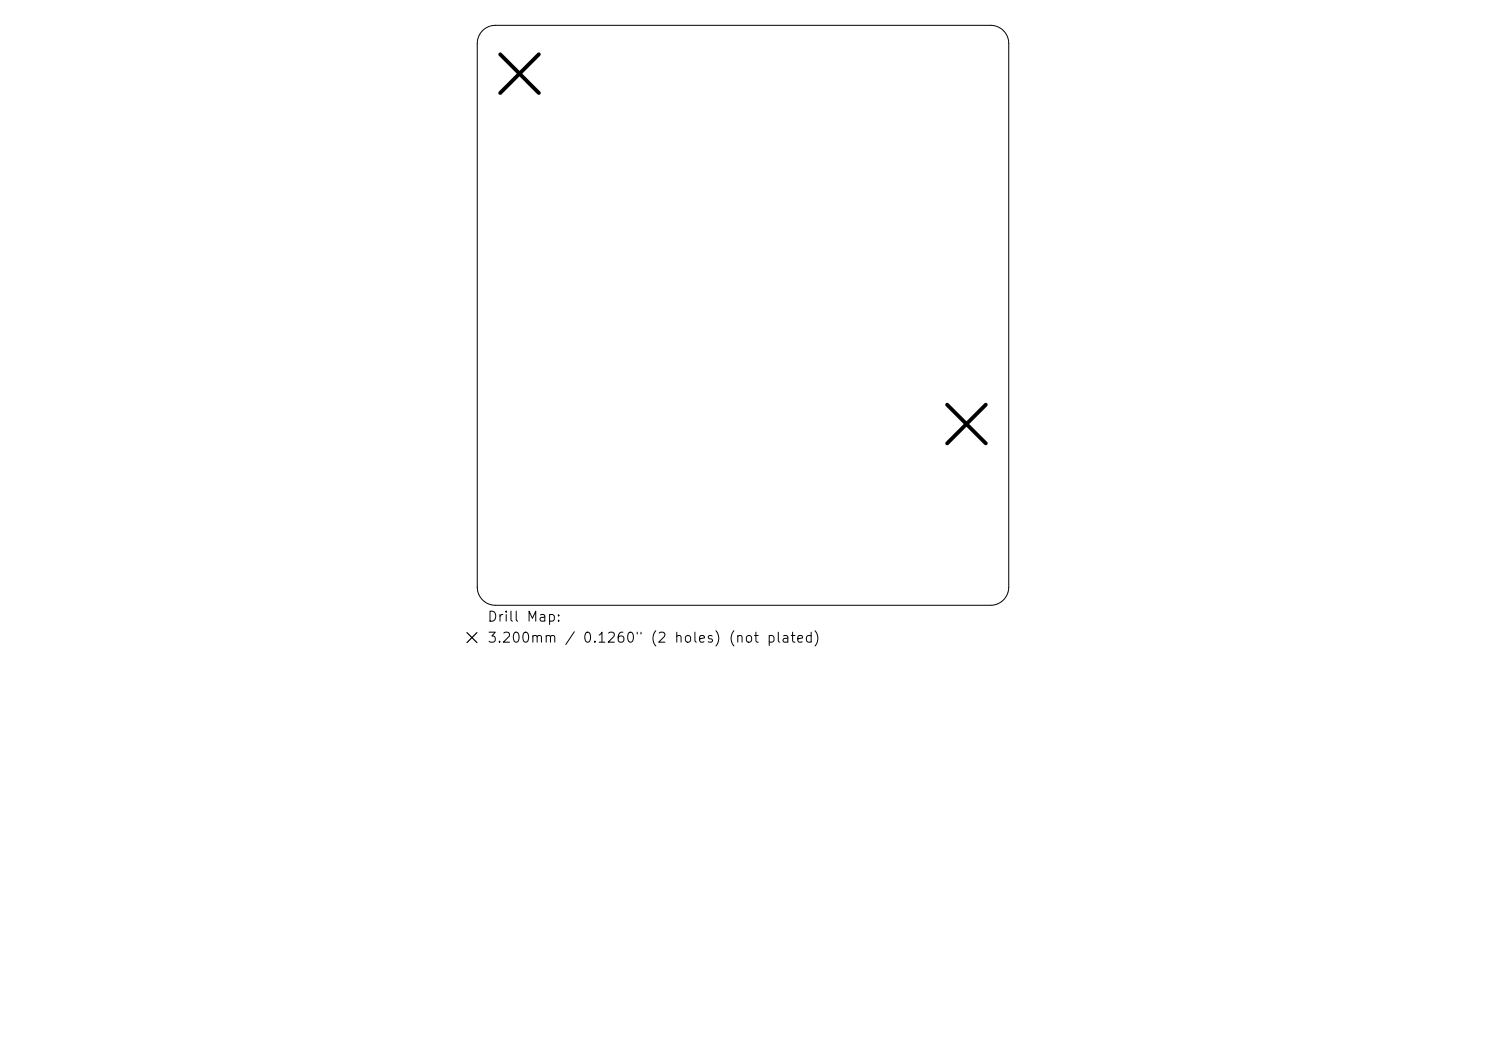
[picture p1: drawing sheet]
<svg xmlns="http://www.w3.org/2000/svg" width="297mm" height="210mm" viewBox="0 0 297 210" stroke-linecap="round" stroke-linejoin="round" font-family="sans-serif">
<defs><g id="words">
<g font-size="2">
<text x="97.3" y="124.7">Drill Map:</text>
<text x="97.3" y="128.9">3.200mm / 0.1260&quot; (2 holes) (not plated)</text>
</g>
</g></defs>
<path d="M96.4 6.1a3.6 3.6 0 0 1 2.6-1h99a3.6 3.6 0 0 1 3.6 3.6v108.6a3.6 3.6 0 0 1-3.6 3.6h-99a3.6 3.6 0 0 1-3.6-3.6v-108.6a3.6 3.6 0 0 1 1-2.6z" fill="none" stroke="#000" stroke-width=".2"/>
<path d="M100 10.9l7.7 7.7M107.7 10.9l-7.7 7.7M189.3 80.9l7.7 7.7M197 80.9l-7.7 7.7" fill="none" stroke="#000" stroke-width=".77"/>
<path d="M93.3 126.4l2 2M95.3 126.4l-2 2" fill="none" stroke="#000" stroke-width=".24"/>
<use href="#words"/>
</svg>
